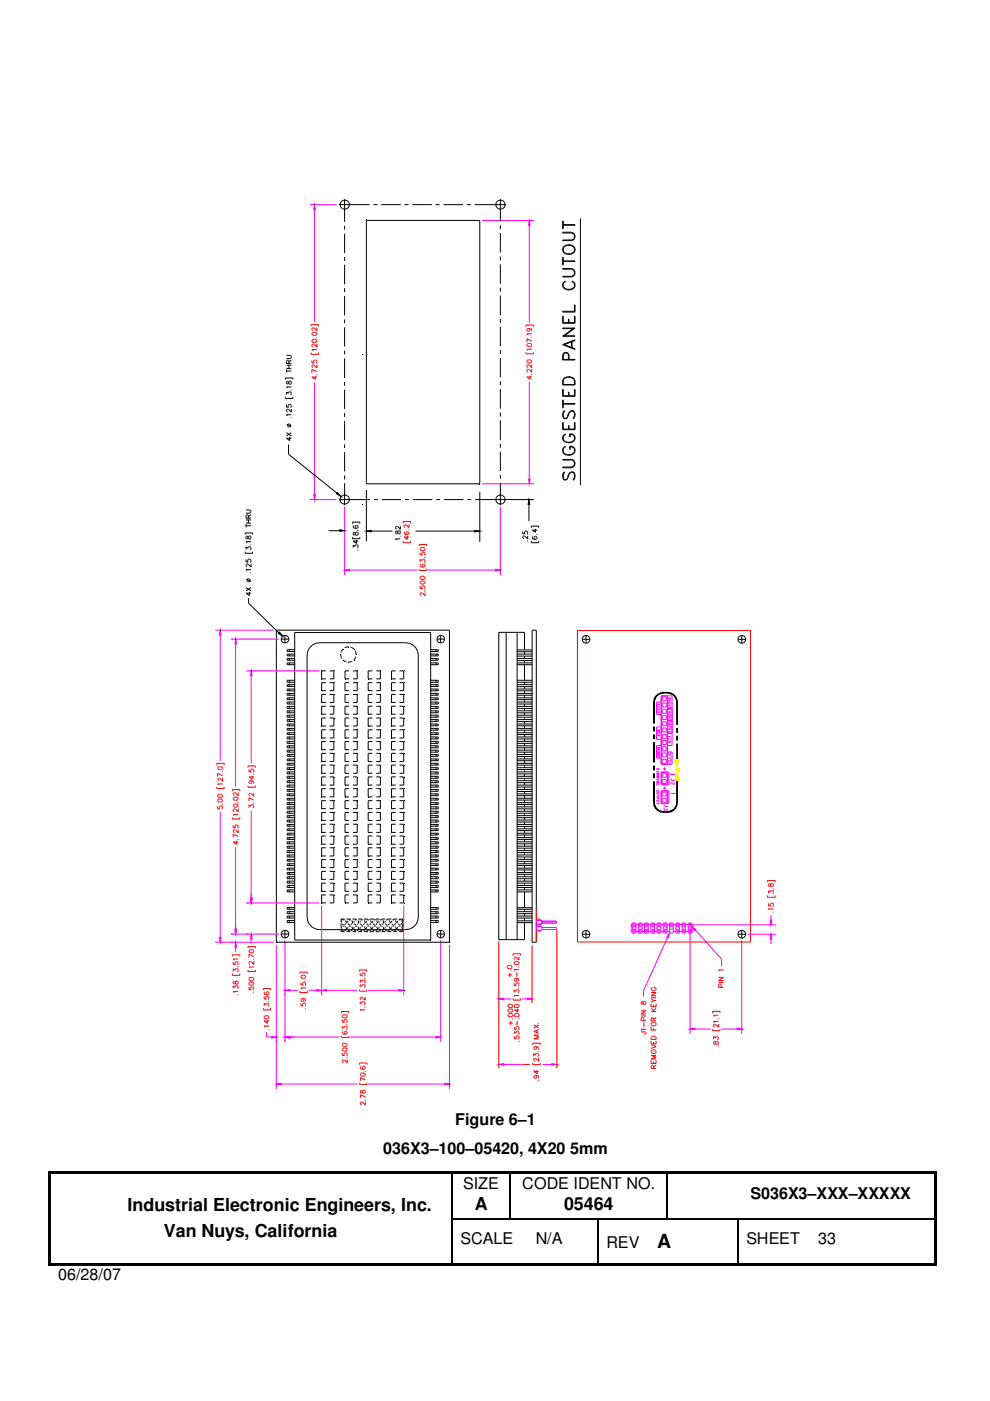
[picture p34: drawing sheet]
<svg xmlns="http://www.w3.org/2000/svg" width="210mm" height="297mm" viewBox="0 0 210 297" stroke-linecap="round" stroke-linejoin="round" font-family="sans-serif">
<defs><g id="words">
<text font-size="4.1" x="139.4" y="264.5">A</text>
<g font-size="3.8">
<text x="27.1" y="256.7">Industrial Electronic Engineers, Inc.</text>
<text x="100.7" y="256.5">A</text>
<text x="119.6" y="256.5">05464</text>
<text x="34.8" y="262.2">Van Nuys, California</text>
</g>
<g font-size="3.4">
<text x="96.5" y="238.5">Figure 6–1</text>
<text x="81.2" y="244.6">036X3–100–05420, 4X20 5mm</text>
<text x="98.2" y="252.1">SIZE</text>
<text x="110.7" y="252.1">CODE IDENT NO.</text>
<text x="159.1" y="254.3">S036X3–XXX–XXXXX</text>
<text x="97.7" y="263.7">SCALE</text>
<text x="113.6" y="263.7">N/A</text>
<text x="158.2" y="263.7">SHEET</text>
<text x="173.4" y="263.7">33</text>
<text x="128.6" y="264.5">REV</text>
<text x="12.4" y="271.5">06/28/07</text>
</g>
</g></defs>
<g fill="#000">
<path d="M10.2 248.4h.6v.5h-.6zM10.2 248.9h.6v9.4h-.6zM10.2 258.3h.6v.2h-.6zM10.8 248.4h84.9v.5h-84.9zM95.7 248.9h.2zM95.7 248.4h.5v.5h-.5zM95.7 258.3h.2v.2h-.2zM96.2 248.4h11.8v.5h-11.8zM108 248.9h.3zM108 248.4h.5v.5h-.5zM108 258.3h.3v.2h-.3zM108.5 248.4h32.9v.5h-32.9z"/>
<path d="M126.6 258.3h.2v.2h-.2zM141.4 248.9h.2zM141.4 248.4h.5v.5h-.5zM141.4 258.3h.2v.2h-.2zM141.9 248.4h56.3v.5h-56.3zM156.3 258.3h.2v.2h-.2zM198.2 248.4h.4v.5h-.4zM198.2 248.9h.4v9.4h-.4zM198.2 258.3h.4v.2h-.4zM10.2 258.5h.6v9.3h-.6zM10.2 267.8h.6v.5h-.6zM10.8 267.8h84.9v.5h-84.9z"/>
<path d="M95.7 267.8h.5v.5h-.5zM96.2 267.8h30.4v.5h-30.4zM126.6 267.8h.5v.5h-.5zM127.1 267.8h29.2v.5h-29.2zM156.3 267.8h.5v.5h-.5zM156.8 267.8h41.4v.5h-41.4zM198.2 258.5h.4v9.3h-.4zM198.2 267.8h.4v.5h-.4z"/>
</g>
<path d="M95.8 248.9v9.4M95.8 258.5v9.3M95.9 258.4h12.1M108.2 248.9v9.4M108.3 258.4h18.3M126.7 258.5v9.3M126.8 258.4h14.6M141.5 248.9v9.4M141.6 258.4h14.7M156.4 258.5v9.3M156.5 258.4h41.7" fill="none" stroke="#000" stroke-width=".25"/>
<g fill="none" stroke="#f00" stroke-width=".21">
<path d="M111.5 69.3v-.4h1.6v.4M111.5 74.7v.3h1.6v-.3M111.8 73a.51 .51 0 0 1 .6-.2 .51 .51 0 0 1 .3 .6h-.8zM111.8 76.4a.52 .52 0 0 1 .6-.2 .52 .52 0 0 1 .3 .6 .51 .51 0 0 1-.6 .2 .51 .51 0 0 1-.3-.6zM112.1 69.6l.6 .2-.1 .4M112.4 79.6v.8l-.7-.5h1M112.7 79.3h-.1M112.7 71.5h-.1M112.7 78.2v.7l-.7-.6a.3 .3 0 0 0-.3 .3 .3 .3 0 0 0 .3 .3M112.7 72.3l-1-.5v.7M112.7 77.3v.6l-.4-.5-.5-.1-.1 .4 .3 .2M112.7 74h-1l.2 .3"/>
<path d="M112.7 70.8h-1l.2 .2"/>
<circle cx="112" cy="70" r=".31"/>
</g>
<path d="M111.8 211.6l1 .2-1 .2z" fill="#f0f"/>
<path d="M102.2 46.7h11M102.2 102.6h11M46.7 134.7v26.6M50 136.5v30.3M111.8 211.6l1 .2-1 .2z" fill="none" stroke="#f0f" stroke-width=".21"/>
<g fill="none" stroke="#000" stroke-width=".21">
<path d="M107.3 105.9h5.8M58.6 133.6v66.2M60.9 139.6v.4h1.6M61.3 139.6v.4M62.5 134.1v65.2M65.1 138.9v55.5a2.67 2.67 0 0 0 2.7 2.7h18.2a2.67 2.67 0 0 0 2.7-2.7v-55.5M72.2 138.8l.3 .8M72.7 137.6l-.4 .7M72.7 140l.7 .3M73.9 137.1l-.8 .3M74.3 137.2l.8 .4M75.3 138l.2 .8"/>
<path d="M75.4 139.2l-.3 .8M91.3 134.1v65.2M92.5 139.6v.4M92.9 139.6v.4h-1.6M95.3 133.6v66.2M105.7 134.1v65.1M107.3 134.1v65.1M109.6 138.2h3.2M109.6 137.8h3.2M109.6 138.7h3.2M109.6 139.6h3.2M109.6 139.1h3.2"/>
<path d="M109.6 134.1v65.1M60.9 144.7h1.6M60.9 144.2h1.6M60.9 145.2h1.6M60.9 146.5h1.6M60.9 146.1h1.6M60.9 147.4h1.6M60.9 147h1.6M60.9 148.3h1.6M60.9 148h1.6M60.9 148.8h1.6M60.9 140.9h1.6"/>
<path d="M60.9 140.5h1.6M60.9 149.3h1.6M60.9 150.2h1.6M60.9 149.8h1.6M60.9 151.1h1.6M60.9 150.7h1.6M60.9 152.1h1.6M60.9 151.6h1.6M60.9 153h1.6M60.9 152.6h1.6M60.9 153.9h1.6M60.9 153.5h1.6"/>
<path d="M60.9 154.8h1.6M60.9 154.4h1.6M60.9 155.7h1.6M60.9 155.4h1.6M60.9 156.7h1.6M60.9 156.3h1.6M60.9 157.6h1.6M60.9 157.2h1.6M60.9 158.1h1.6M60.9 158.5h1.6M60.9 159.5h1.6M60.9 159h1.6"/>
<path d="M60.9 160h1.6M60.9 145.5h1.6M69.1 144.7h-.9v1.7h.9M69.1 142.2h-.9v1.7h.9M69.1 147.2h-.9v1.7h.9M69.1 149.7h-.9v1.7h.9M69.1 152.2h-.9v1.7h.9M69.1 154.7h-.9v1.8h.9M69.1 157.2h-.9v1.8h.9M69.1 159.7h-.9v1.8h.9M69.9 144.7h.9v1.7h-.9M69.9 142.2h.9v1.7h-.9"/>
<path d="M69.9 147.2h.9v1.7h-.9M69.9 149.7h.9v1.7h-.9M69.9 152.2h.9v1.7h-.9M69.9 154.7h.9v1.8h-.9M69.9 157.2h.9v1.8h-.9M69.9 159.7h.9v1.8h-.9M74 144.7h-.8v1.7h.8M74 142.2h-.8v1.7h.8M74 147.2h-.8v1.7h.8M74 149.7h-.8v1.7h.8M74 152.2h-.8v1.7h.8M74 154.7h-.8v1.8h.8"/>
<path d="M74 157.2h-.8v1.8h.8M74 159.7h-.8v1.8h.8M74.7 140.2l-.8 .2M74.8 144.7h.9v1.7h-.9M74.8 142.2h.9v1.7h-.9M74.8 147.2h.9v1.7h-.9M74.8 149.7h.9v1.7h-.9M74.8 152.2h.9v1.7h-.9M74.8 154.7h.9v1.8h-.9M74.8 157.2h.9v1.8h-.9M74.8 159.7h.9v1.8h-.9M79 144.7h-.9v1.7h.9"/>
<path d="M79 142.2h-.9v1.7h.9M79 147.2h-.9v1.7h.9M79 149.7h-.9v1.7h.9M79 152.2h-.9v1.7h.9M79 154.7h-.9v1.8h.9M79 157.2h-.9v1.8h.9M79 159.7h-.9v1.8h.9M79.8 144.7h.8v1.7h-.8M79.8 142.2h.8v1.7h-.8M79.8 147.2h.8v1.7h-.8M79.8 149.7h.8v1.7h-.8M79.8 152.2h.8v1.7h-.8"/>
<path d="M79.8 154.7h.8v1.8h-.8M79.8 157.2h.8v1.8h-.8M79.8 159.7h.8v1.8h-.8M83.9 144.7h-.9v1.7h.9M83.9 142.2h-.9v1.7h.9M83.9 147.2h-.9v1.7h.9M83.9 149.7h-.9v1.7h.9M83.9 152.2h-.9v1.7h.9M83.9 154.7h-.9v1.8h.9M83.9 157.2h-.9v1.8h.9M83.9 159.7h-.9v1.8h.9M84.7 144.7h.9v1.7h-.9"/>
<path d="M84.7 142.2h.9v1.7h-.9M84.7 147.2h.9v1.7h-.9M84.7 149.7h.9v1.7h-.9M84.7 152.2h.9v1.7h-.9M84.7 154.7h.9v1.8h-.9M84.7 157.2h.9v1.8h-.9M84.7 159.7h.9v1.8h-.9M91.3 144.7h1.6M91.3 144.2h1.6M91.3 145.2h1.6M91.3 146.5h1.6M91.3 146.1h1.6"/>
<path d="M91.3 147.4h1.6M91.3 147h1.6M91.3 148.3h1.6M91.3 148h1.6M91.3 148.8h1.6M91.3 140.9h1.6M91.3 140.5h1.6M91.3 149.3h1.6M91.3 150.2h1.6M91.3 149.8h1.6M91.3 151.1h1.6M91.3 150.7h1.6"/>
<path d="M91.3 152.1h1.6M91.3 151.6h1.6M91.3 153h1.6M91.3 152.6h1.6M91.3 153.9h1.6M91.3 153.5h1.6M91.3 154.8h1.6M91.3 154.4h1.6M91.3 155.7h1.6M91.3 155.4h1.6M91.3 156.7h1.6M91.3 156.3h1.6"/>
<path d="M91.3 157.6h1.6M91.3 157.2h1.6M91.3 158.1h1.6M91.3 158.5h1.6M91.3 159.5h1.6M91.3 159h1.6M91.3 160h1.6M91.3 145.5h1.6M109.6 144.7h3.2M109.6 144.2h3.2M109.6 145.6h3.2M109.6 145.2h3.2"/>
<path d="M109.6 146.5h3.2M109.6 146.1h3.2M109.6 147.4h3.2M109.6 147h3.2M109.6 148.3h3.2M109.6 148h3.2M109.6 148.8h3.2M109.6 140.9h3.2M109.6 140.5h3.2M109.6 140h3.2M109.6 149.3h3.2M109.6 150.2h3.2"/>
<path d="M109.6 149.8h3.2M109.6 151.1h3.2M109.6 150.7h3.2M109.6 152.1h3.2M109.6 151.6h3.2M109.6 153h3.2M109.6 152.6h3.2M109.6 153.9h3.2M109.6 153.5h3.2M109.6 154.8h3.2M109.6 154.4h3.2M109.6 155.7h3.2"/>
<path d="M109.6 155.4h3.2M109.6 156.7h3.2M109.6 156.3h3.2M109.6 157.6h3.2M109.6 157.2h3.2M109.6 158.1h3.2M109.6 158.5h3.2M109.6 159.5h3.2M109.6 159h3.2M109.6 160h3.2M60.9 161.3h1.6M60.9 160.9h1.6"/>
<path d="M60.9 162.2h1.6M60.9 161.8h1.6M60.9 163.2h1.6M60.9 162.8h1.6M60.9 164.1h1.6M60.9 163.7h1.6M60.9 165h1.6M60.9 164.6h1.6M60.9 165.9h1.6M60.9 165.5h1.6M60.9 166.9h1.6M60.9 166.5h1.6"/>
<path d="M60.9 167.4h1.6M60.9 168.7h1.6M60.9 168.3h1.6M60.9 169.6h1.6M60.9 169.2h1.6M60.9 170.6h1.6M60.9 170.2h1.6M60.9 171.1h1.6M60.9 171.5h1.6M60.9 172h1.6M60.9 172.4h1.6M60.9 172.9h1.6"/>
<path d="M60.9 173.4h1.6M60.9 173.9h1.6M60.9 174.3h1.6M60.9 174.8h1.6M60.9 175.7h1.6M60.9 176.1h1.6M60.9 176.7h1.6M60.9 177h1.6M60.9 177.6h1.6M60.9 178h1.6M60.9 178.5h1.6M60.9 178.9h1.6"/>
<path d="M60.9 179.4h1.6M60.9 179.8h1.6M60.9 175.2h1.6M60.9 167.8h1.6M60.9 160.4h1.6M69.1 162.2h-.9v1.8h.9M69.1 164.7h-.9v1.8h.9M69.1 169.8h-.9v1.6h.9M69.1 167.2h-.9v1.8h.9M69.1 172.3h-.9v1.6h.9M69.1 174.8h-.9v1.7h.9M69.1 177.2h-.9v1.8h.9"/>
<path d="M69.1 179.7h-.9v1.8h.9M69.9 162.2h.9v1.8h-.9M69.9 164.7h.9v1.8h-.9M69.9 169.8h.9v1.6h-.9M69.9 167.2h.9v1.8h-.9M69.9 172.3h.9v1.6h-.9M69.9 174.8h.9v1.7h-.9M69.9 177.2h.9v1.8h-.9M69.9 179.7h.9v1.8h-.9M74 162.2h-.8v1.8h.8M74 164.7h-.8v1.8h.8M74 169.8h-.8v1.6h.8"/>
<path d="M74 167.2h-.8v1.8h.8M74 172.3h-.8v1.6h.8M74 174.8h-.8v1.7h.8M74 177.2h-.8v1.8h.8M74 179.7h-.8v1.8h.8M74.8 162.2h.9v1.8h-.9M74.8 164.7h.9v1.8h-.9M74.8 169.8h.9v1.6h-.9M74.8 167.2h.9v1.8h-.9M74.8 172.3h.9v1.6h-.9M74.8 174.8h.9v1.7h-.9M74.8 177.2h.9v1.8h-.9"/>
<path d="M74.8 179.7h.9v1.8h-.9M79 162.2h-.9v1.8h.9M79 164.7h-.9v1.8h.9M79 169.8h-.9v1.6h.9M79 167.2h-.9v1.8h.9M79 172.3h-.9v1.6h.9M79 174.8h-.9v1.7h.9M79 177.2h-.9v1.8h.9M79 179.7h-.9v1.8h.9M79.8 162.2h.8v1.8h-.8M79.8 164.7h.8v1.8h-.8M79.8 169.8h.8v1.6h-.8"/>
<path d="M79.8 167.2h.8v1.8h-.8M79.8 172.3h.8v1.6h-.8M79.8 174.8h.8v1.7h-.8M79.8 177.2h.8v1.8h-.8M79.8 179.7h.8v1.8h-.8M83.9 162.2h-.9v1.8h.9M83.9 164.7h-.9v1.8h.9M83.9 169.8h-.9v1.6h.9M83.9 167.2h-.9v1.8h.9M83.9 172.3h-.9v1.6h.9M83.9 174.8h-.9v1.7h.9M83.9 177.2h-.9v1.8h.9"/>
<path d="M83.9 179.7h-.9v1.8h.9M84.7 162.2h.9v1.8h-.9M84.7 164.7h.9v1.8h-.9M84.7 169.8h.9v1.6h-.9M84.7 167.2h.9v1.8h-.9M84.7 172.3h.9v1.6h-.9M84.7 174.8h.9v1.7h-.9M84.7 177.2h.9v1.8h-.9M84.7 179.7h.9v1.8h-.9M91.3 161.3h1.6M91.3 160.9h1.6M91.3 162.2h1.6"/>
<path d="M91.3 161.8h1.6M91.3 163.2h1.6M91.3 162.8h1.6M91.3 164.1h1.6M91.3 163.7h1.6M91.3 165h1.6M91.3 164.6h1.6M91.3 165.9h1.6M91.3 165.5h1.6M91.3 166.9h1.6M91.3 166.5h1.6M91.3 167.4h1.6"/>
<path d="M91.3 168.7h1.6M91.3 168.3h1.6M91.3 169.6h1.6M91.3 169.2h1.6M91.3 170.6h1.6M91.3 170.2h1.6M91.3 171.1h1.6M91.3 171.5h1.6M91.3 172h1.6M91.3 172.4h1.6M91.3 172.9h1.6M91.3 173.4h1.6"/>
<path d="M91.3 173.9h1.6M91.3 174.3h1.6M91.3 174.8h1.6M91.3 175.7h1.6M91.3 176.1h1.6M91.3 176.7h1.6M91.3 177h1.6M91.3 177.6h1.6M91.3 178h1.6M91.3 178.5h1.6M91.3 178.9h1.6M91.3 179.4h1.6"/>
<path d="M91.3 179.8h1.6M91.3 175.2h1.6M91.3 167.8h1.6M91.3 160.4h1.6M109.6 160.4h3.2M109.6 161.3h3.2M109.6 160.9h3.2M109.6 162.2h3.2M109.6 161.8h3.2M109.6 163.2h3.2M109.6 162.8h3.2M109.6 164.1h3.2"/>
<path d="M109.6 163.7h3.2M109.6 165h3.2M109.6 164.6h3.2M109.6 165.9h3.2M109.6 165.5h3.2M109.6 166.9h3.2M109.6 166.5h3.2M109.6 167.8h3.2M109.6 167.4h3.2M109.6 168.7h3.2M109.6 168.3h3.2M109.6 169.6h3.2"/>
<path d="M109.6 169.2h3.2M109.6 170.6h3.2M109.6 170.2h3.2M109.6 171.1h3.2M109.6 171.5h3.2M109.6 172h3.2M109.6 172.4h3.2M109.6 172.9h3.2M109.6 173.4h3.2M109.6 173.9h3.2M109.6 174.3h3.2M109.6 174.8h3.2"/>
<path d="M109.6 175.2h3.2M109.6 175.7h3.2M109.6 176.1h3.2M109.6 176.7h3.2M109.6 177h3.2M109.6 177.6h3.2M109.6 178h3.2M109.6 178.5h3.2M109.6 178.9h3.2M109.6 179.4h3.2M109.6 179.8h3.2M60.9 180.3h1.6"/>
<path d="M60.9 180.8h1.6M60.9 181.3h1.6M60.9 181.7h1.6M60.9 182.2h1.6M60.9 182.6h1.6M60.9 183.1h1.6M60.9 183.5h1.6M60.9 184.1h1.6M60.9 184.4h1.6M60.9 185h1.6M60.9 185.4h1.6M60.9 188.7h1.6"/>
<path d="M60.9 185.9h1.6M60.9 186.3h1.6M60.9 186.8h1.6M60.9 187.2h1.6M60.9 187.7h1.6M60.9 188.2h1.6M60.9 189.1h1.6M60.9 193.3h1.6M60.9 193.7h1.6M60.9 194.2h1.6M60.9 194.6h1.6M60.9 192.8h1.6"/>
<path d="M60.9 195.6h1.6M60.9 195.2h1.6M60.9 192.4h1.6M69.1 187.2h-.9v1.8h.9M69.1 182.2h-.9v1.7h.9M69.1 184.7h-.9v1.7h.9M69.1 189.7h-.9v1.7h.9M69.9 187.2h.9v1.8h-.9M69.9 182.2h.9v1.7h-.9M69.9 184.7h.9v1.7h-.9M69.9 189.7h.9v1.7h-.9M74 187.2h-.8v1.8h.8"/>
<path d="M74 182.2h-.8v1.7h.8M74 184.7h-.8v1.7h.8M74 189.7h-.8v1.7h.8M74.8 187.2h.9v1.8h-.9M74.8 182.2h.9v1.7h-.9M74.8 184.7h.9v1.7h-.9M74.8 189.7h.9v1.7h-.9M79 187.2h-.9v1.8h.9M79 182.2h-.9v1.7h.9M79 184.7h-.9v1.7h.9M79 189.7h-.9v1.7h.9M79.8 187.2h.8v1.8h-.8"/>
<path d="M79.8 182.2h.8v1.7h-.8M79.8 184.7h.8v1.7h-.8M79.8 189.7h.8v1.7h-.8M83.9 187.2h-.9v1.8h.9M83.9 182.2h-.9v1.7h.9M83.9 184.7h-.9v1.7h.9M83.9 189.7h-.9v1.7h.9M84.7 187.2h.9v1.8h-.9M84.7 182.2h.9v1.7h-.9M84.7 184.7h.9v1.7h-.9M84.7 189.7h.9v1.7h-.9M91.3 180.3h1.6"/>
<path d="M91.3 180.8h1.6M91.3 181.3h1.6M91.3 181.7h1.6M91.3 182.2h1.6M91.3 182.6h1.6M91.3 183.1h1.6M91.3 183.5h1.6M91.3 184.1h1.6M91.3 184.4h1.6M91.3 185h1.6M91.3 185.4h1.6M91.3 188.7h1.6"/>
<path d="M91.3 185.9h1.6M91.3 186.3h1.6M91.3 186.8h1.6M91.3 187.2h1.6M91.3 187.7h1.6M91.3 188.2h1.6M91.3 189.1h1.6M91.3 193.3h1.6M91.3 193.7h1.6M91.3 194.2h1.6M91.3 194.6h1.6M91.3 192.8h1.6"/>
<path d="M91.3 195.6h1.6M91.3 195.2h1.6M91.3 192.4h1.6M109.6 180.3h3.2M109.6 180.8h3.2M109.6 181.3h3.2M109.6 181.7h3.2M109.6 182.2h3.2M109.6 182.6h3.2M109.6 183.1h3.2M109.6 183.5h3.2M109.6 184.1h3.2"/>
<path d="M109.6 184.4h3.2M109.6 185h3.2M109.6 185.4h3.2M109.6 195.2h3.2M109.6 195.6h3.2M109.6 188.7h3.2M109.6 185.9h3.2M109.6 186.3h3.2M109.6 186.8h3.2M109.6 187.2h3.2M109.6 187.7h3.2M109.6 188.2h3.2"/>
<path d="M109.6 189.1h3.2M109.6 193.3h3.2M109.6 193.7h3.2M109.6 192.4h3.2M109.6 194.2h3.2M109.6 194.6h3.2M109.6 192.8h3.2"/>
</g>
<path d="M110.7 225.7h1.6" fill="none" stroke="#f00" stroke-width=".21"/>
<path d="M50 199.8l.2 1h-.4z" fill="#f0f"/>
<path d="M50 199.8l.2 1h-.4zM60.4 199.3v11.7M68.2 192v19M85.6 192v19M93.4 199.3v21.6M58.6 200.3v20.6M69.2 210h6.6M74.2 219.9h18.2M95.3 200.3v30.6M59.6 229.8h16.2" fill="none" stroke="#f0f" stroke-width=".21"/>
<path d="M105.7 199.6v18" fill="none" stroke="#f00" stroke-width=".21"/>
<path d="M57.6 219.8l1 .1-1 .2z" fill="#f0f"/>
<path d="M50 200.8v1M56.5 218.9v1h1.1M57.6 219.8l1 .1-1 .2zM60.4 210.5v10.4M61.5 219.9h10.5M58.6 220.4v10.5" fill="none" stroke="#f0f" stroke-width=".21"/>
<g fill="none" stroke="#f00" stroke-width=".21">
<path d="M49.3 202.8v-.4h1.5v.4M49.3 206.4v.4h1.5v-.4M49.4 204v.5h.5a.36 .36 0 0 1 0-.5 .36 .36 0 0 1 .5 0 .36 .36 0 0 1-.1 .6M49.4 206v-.6l.5 .3a.34 .34 0 0 1 .3-.3 .34 .34 0 0 1 .4 .3 .34 .34 0 0 1-.3 .3M49.4 209.5v-.5l.5 .3a.34 .34 0 0 1 .3-.3 .34 .34 0 0 1 .3 .3 .34 .34 0 0 1-.2 .4M49.5 208.1l-.1 .3 .3 .2 .5-.6a.36 .36 0 0 1 .3 .3 .36 .36 0 0 1-.3 .4l-.4-.6zM50.5 210.9h-.1M50.5 204.9v.2l-.1-.1M50.5 210.2h-1.1l.3 .3M50.5 203.3h-1.1l.3 .3M52.6 201v-.3h1.5v.3M52.6 205.7v.3h1.5v-.3"/>
<path d="M52.8 209.3v.5h.4a.36 .36 0 0 1 0-.5 .36 .36 0 0 1 .5 .1 .36 .36 0 0 1-.1 .5M52.8 207.4a.51 .51 0 0 1 .7-.2 .51 .51 0 0 1 .3 .6l-.8 .1-.2-.3zM52.8 208.4a.52 .52 0 0 1 .6-.2 .52 .52 0 0 1 .4 .5l-.5 .2-.3-.1-.2-.2zM53 201.4l.8 .1a.5 .5 0 0 1-.4 .6 .5 .5 0 0 1-.6-.4zM53.8 210.3l-.1 .1M53.8 203.4l-.1 .1M53.8 203.8v.7l-.8-.7a.3 .3 0 0 0-.2 .3 .3 .3 0 0 0 .2 .3M53.8 202.8l-1-.5v.7M53.8 205h-1l.2 .3M55.8 209.9v-.3h1.6v.3M55.8 213.7v.4h1.6v-.4M56 211.3v.5h.5a.36 .36 0 0 1 0-.5 .36 .36 0 0 1 .5 .1 .36 .36 0 0 1-.1 .5"/>
<path d="M56 213.3v-.6l.4 .3a.35 .35 0 0 1 .5-.2 .35 .35 0 0 1 0 .6M56 215.5l.5-.2 .5 .2a.47 .47 0 0 1-.5 .5 .47 .47 0 0 1-.5-.5zM56.2 210.3l-.2 .1v.4l.7 .1M56.4 210.6h.1M56.4 210.6l.3-.3h.2l.1 .3M56.4 210.6l.3 .3M56.7 216.3v.7l-.7-.5h1M57 218.2h-.1M57 212.3h-.1M57 217.6h-1l.2 .2M57 210.6h.1M57 210.6l-.1 .3h-.2"/>
<path d="M72.4 214.8v-.3h1.6v.3M72.4 219.6v.4h1.6v-.4M72.6 218.1v-.5l.4 .3 .1-.3h.2l.3 .2-.2 .5M72.6 216.2v.5h.4a.36 .36 0 0 1 0-.5 .36 .36 0 0 1 .5 .1 .36 .36 0 0 1-.1 .5M72.6 215.3a.52 .52 0 0 1 .7-.2 .52 .52 0 0 1 .3 .5 .51 .51 0 0 1-.7 .3 .51 .51 0 0 1-.3-.6zM72.7 218.7l-.1 .2a.55 .55 0 0 0 .7 .3M73.6 217.2h-.1M72.6 223.3v.5h.4a.36 .36 0 0 1 0-.5 .36 .36 0 0 1 .5 0 .36 .36 0 0 1-.1 .6M72.6 221.4a.51 .51 0 0 1 .7-.2 .51 .51 0 0 1 .3 .5l-.4 .2-.4-.1-.2-.2zM72.6 222.3a.52 .52 0 0 1 .7-.1 .52 .52 0 0 1 .3 .5 .51 .51 0 0 1-.7 .3 .51 .51 0 0 1-.3-.7zM73.6 224.2l-.1 .1M73.6 224.7v.6l-.8-.6-.2 .4 .2 .2"/>
<circle cx="73.3" cy="218.9" r=".33"/>
</g>
<path d="M58.6 229.8l1-.1v.3z" fill="#f0f"/>
<path d="M61.5 219.9h1M58.6 229.8l1-.1v.3z" fill="none" stroke="#f0f" stroke-width=".21"/>
<path d="M60.4 219.9l1.1-.1v.3z" fill="#f0f"/>
<path d="M60.4 219.9l1.1-.1v.3z" fill="none" stroke="#f0f" stroke-width=".21"/>
<path d="M60.4 219.9l1.1-.1v.3z" fill="#f0f"/>
<path d="M60.4 219.9l1.1-.1v.3zM61.5 210h1.7M65.4 210h1.7M60.4 220.4v.5" fill="none" stroke="#f0f" stroke-width=".21"/>
<g fill="none" stroke="#f00" stroke-width=".21">
<path d="M63.6 206.5v-.4h1.6v.4M63.6 210.1v.3h1.6v-.3M63.8 212.8v.4l.4 .1a.38 .38 0 0 1 .1-.6 .38 .38 0 0 1 .5 .1 .38 .38 0 0 1-.2 .6M63.8 208.3v.5l.4 .1a.37 .37 0 0 1 0-.6 .37 .37 0 0 1 .6 .1 .37 .37 0 0 1-.2 .5M63.8 212h.1M63.8 212l.3 .3h.2l.1-.3M63.8 206.9a.51 .51 0 0 1 .7-.2 .51 .51 0 0 1 .3 .6 .52 .52 0 0 1-.6 .2 .52 .52 0 0 1-.4-.6zM64.1 211.7a.46 .46 0 0 1 .7 .4l-.1 .2M64.1 211.7l.3 .3M64.1 211.7l-.3 .3M64.4 212h.1M64.8 213.7l-.1 .1"/>
<path d="M64.8 207.9h-.1M64.8 209.5h-1l.2 .2"/>
</g>
<path d="M60.4 210l1.1-.2v.3z" fill="#f0f"/>
<path d="M60.4 210l1.1-.2v.3z" fill="none" stroke="#f0f" stroke-width=".21"/>
<path d="M68.2 210l1-.2v.3z" fill="#f0f"/>
<path d="M68.2 210l1-.2v.3zM68.2 210.5v.5" fill="none" stroke="#f0f" stroke-width=".21"/>
<path d="M67.1 209.8l1.1 .2-1.1 .1z" fill="#f0f"/>
<path d="M67.1 209.8l1.1 .2-1.1 .1zM78.1 229.8h16.2" fill="none" stroke="#f0f" stroke-width=".21"/>
<path d="M76.2 225.7v-.3h1.6v.3M76.2 229.6v.3h1.6v-.3M76.5 227.6l.8-.1 .2 .3a.56 .56 0 0 1-.6 .4 .56 .56 0 0 1-.5-.4zM76.5 231.2v.5l.2 .1 .3-.6a.33 .33 0 0 1 .5 .3 .33 .33 0 0 1-.5 .3l-.2-.5zM76.6 226.1l-.2 .2 .1 .3 .6 .1M76.6 234.2h.1M77 226.1h.3l.2 .3-.2 .3-.4-.1zM77.4 233.2l-.1 .1M77.4 227.1l-.1 .1M77.5 233.6v.7l-.8-.7-.3 .2 .1 .3 .1 .1M77.5 229l-1.1-.5v.7M77.5 232.6l-1.1-.5v.7" fill="none" stroke="#f00" stroke-width=".21"/>
<path d="M92.4 219.8l1 .1-1 .2z" fill="#f0f"/>
<path d="M92.4 219.8l1 .1-1 .2z" fill="none" stroke="#f0f" stroke-width=".21"/>
<path d="M84.6 209.8l1 .2-1 .1z" fill="#f0f"/>
<path d="M78 210h6.6M84.6 209.8l1 .2-1 .1z" fill="none" stroke="#f0f" stroke-width=".21"/>
<g fill="none" stroke="#f00" stroke-width=".21">
<path d="M76.2 206v-.3h1.6v.3M76.2 209.8v.3h1.6v-.3M76.4 206.4v.4l.4 .1a.36 .36 0 0 1 0-.5 .36 .36 0 0 1 .6 0 .36 .36 0 0 1-.2 .6M76.4 208.3v-.5l.4 .3a.35 .35 0 0 1 .5-.3 .35 .35 0 0 1-.1 .6M76.4 209.3v-.5l.4 .2 .3-.3 .3 .3v.3l-.2 .1M76.4 212.9v-.5l.4 .3 .3-.4 .3 .3-.2 .5M77.4 213.4l-.1 .1M77.4 207.3l-.1 .1M77.4 214.1h-1l.2 .2M77.4 211.4v.6l-.8-.6-.2 .4 .2 .2M107.7 215.1a.51 .51 0 0 1 .7-.3 .51 .51 0 0 1 .3 .6 .52 .52 0 0 1-.6 .2 .52 .52 0 0 1-.4-.5zM107.7 213.1l.6-.2 .4 .3a.52 .52 0 0 1-.5 .4 .52 .52 0 0 1-.5-.4z"/>
<path d="M107.7 214h.8l.2 .2a.53 .53 0 0 1-.5 .4 .53 .53 0 0 1-.5-.4zM107.9 216.9h.8M108.3 216.5v.8M108.7 216h-.1M109.1 217.8v.4l.4 .1a.36 .36 0 0 1 0-.6 .36 .36 0 0 1 .5 .1 .36 .36 0 0 1-.1 .5M109.1 219.2v-.5l.3 .3v-.2a.36 .36 0 0 1 .6 0 .36 .36 0 0 1-.1 .5M109.1 219.7v.5l.4 .1M109.1 215.1a.51 .51 0 0 1 .6-.3 .51 .51 0 0 1 .3 .6 .51 .51 0 0 1-.6 .3 .51 .51 0 0 1-.3-.6zM109.1 213.1a.52 .52 0 0 1 .6-.2 .52 .52 0 0 1 .3 .6l-.8 .1zM109.6 216.5v.8M109.7 213.9v.7l-.6-.5h1M110 216h.1"/>
<path d="M109.4 220.2a.36 .36 0 0 1 .1-.5 .36 .36 0 0 1 .5 .1 .36 .36 0 0 1-.1 .5M109.4 220.2l.1 .1M110 220.7v.1"/>
</g>
<path d="M94.3 229.7l1 .1-1 .2z" fill="#f0f"/>
<path d="M94.3 229.7l1 .1-1 .2zM106.8 225.7h3.9" fill="none" stroke="#f0f" stroke-width=".21"/>
<path d="M105.7 217.6v7.7" fill="none" stroke="#f00" stroke-width=".21"/>
<path d="M105.7 225.7l1.1-.2v.3z" fill="#f0f"/>
<path d="M106.8 211.8h1.6M105.7 225.7l1.1-.2v.3z" fill="none" stroke="#f0f" stroke-width=".21"/>
<g fill="none" stroke="#f00" stroke-width=".21">
<path d="M108.8 202.6v-.4h1.6v.4M108.8 211.7v.3h1.6v-.3M109 208.4v.6h.4a.36 .36 0 0 1 0-.5 .36 .36 0 0 1 .6 0 .36 .36 0 0 1-.2 .5M109 210.4v-.5l.4 .3a.34 .34 0 0 1 .3-.3 .34 .34 0 0 1 .4 .2 .34 .34 0 0 1-.3 .4M109.1 204a.51 .51 0 0 1 .6-.2 .51 .51 0 0 1 .3 .6l-.8 .1zM109.1 207.6l.2-.2 .3 .2v.2l-.1 .2h-.4zM109.3 207.4l.7 .2v.4h-.1M109.6 206.2v.9M110 209.4l-.1 .1M110 204.9l-.1 .1M110 211.1h-1l.2 .2M110 202.9v.6l-.7-.6a.3 .3 0 0 0-.3 .3 .3 .3 0 0 0 .2 .3"/>
<path d="M110 205.6h-1l.2 .2M105.7 225.3v1.1"/>
</g>
<path d="M105.7 211.8l1.1-.2v.4z" fill="#f0f"/>
<path d="M46.7 172.1v26.7M50 179.6v17.4M53.3 171.9v18.5M45.6 199.8h12.4M52.2 198h6.9M52.2 191.4h15.4M105.7 211.8l1.1-.2v.4zM110.7 211.8h1.1" fill="none" stroke="#f0f" stroke-width=".21"/>
<g fill="none" stroke="#f00" stroke-width=".21">
<path d="M46 162.2v-.4h1.5v.4M46 166.8v.4h1.5v-.4M46.1 170.9v.5l.5 .1M46.2 162.6l.5-.1 .5 .3a.56 .56 0 0 1-.5 .4 .56 .56 0 0 1-.6-.4zM46.2 168.6a.51 .51 0 0 1 .6-.3 .51 .51 0 0 1 .3 .7 .52 .52 0 0 1-.6 .1 .52 .52 0 0 1-.3-.5zM46.2 169.5a.51 .51 0 0 1 .6-.2 .51 .51 0 0 1 .3 .6 .52 .52 0 0 1-.6 .2 .52 .52 0 0 1-.3-.6zM46.4 165.6h.1M46.6 171.4v.1M46.6 171.4a.36 .36 0 0 1 0-.5 .36 .36 0 0 1 .5 .1 .36 .36 0 0 1-.1 .5M47.1 170.5h.1M47.1 163.6h.1M47.2 164.5l-1.1-.5v.7"/>
<path d="M47.2 165v.7l-.8-.7-.3 .2 .3 .4M47.2 166.2h-1.1l.3 .2M49.3 167.7v-.3h1.5v.3M49.3 173.3v.4h1.5v-.4M49.4 175v.5h.5a.36 .36 0 0 1 0-.5 .36 .36 0 0 1 .5 0 .36 .36 0 0 1-.1 .6M49.5 170.6a.52 .52 0 0 1 .6-.2 .52 .52 0 0 1 .4 .6 .51 .51 0 0 1-.7 .2 .51 .51 0 0 1-.3-.6zM49.5 169.1a.52 .52 0 0 1 .7-.1 .52 .52 0 0 1 .3 .5l-.8 .1-.3-.2zM50.2 178.3v.7l-.8-.5h1.1M50.5 177.9v.2l-.1-.1M50.5 170.1h-.1M50.5 168v.7l-.5-.5a.3 .3 0 0 0-.5 0 .3 .3 0 0 0 .2 .5M50.5 171.4v.7l-.8-.6-.3 .4 .3 .2"/>
<path d="M50.5 175.9v.7l-.8-.7-.3 .4 .3 .2M50.5 177.3l-1.1-.4v.6M50.5 172.7h-1.1l.3 .2M52.6 162.7v-.3h1.5v.3M52.6 166.6v.3h1.5v-.3M52.8 163.2v.4l.4 .1a.36 .36 0 0 1 0-.6 .36 .36 0 0 1 .5 .1 .36 .36 0 0 1-.1 .5M52.8 171.2v-.6l.4 .3a.34 .34 0 0 1 .3-.3 .34 .34 0 0 1 .4 .3 .34 .34 0 0 1-.3 .4M52.9 165.6h.4l.1 .2-.1 .2a.32 .32 0 0 1-.5 .1 .32 .32 0 0 1 .1-.5zM53.1 165.5l.7 .2v.4h-.2M53.5 164.5v.7l-.7-.5h1M53.8 170.2l-.1 .1M53.8 164.1l-.1 .1"/>
<path d="M53.8 168.1v.7l-.8-.6a.3 .3 0 0 0-.2 .3 .3 .3 0 0 0 .2 .3M53.8 169.6l-1-.5v.7M107.7 206.7h.8M108.1 206.3v.8M108.5 205.8h-.1"/>
<circle cx="108" cy="205" r=".47"/>
</g>
<g fill="none" stroke="#000" stroke-width=".21">
<path d="M60.9 170.2v.4M58.6 199.8h36.7M72.3 194.9h.8M72.3 197.5h.8M73.4 194.9h.9M73.4 197.5h.9M74.7 194.9h.8M74.7 197.5h.8M75.1 195.2l-.1 .4M75.1 196.6l-.1 .3M75.1 195.8l.4 .2M75.1 197.1l.4 .3"/>
<path d="M75.3 196.4h.4M75.7 195l-.4 .1M75.9 195.2l.2 .3M75.9 196.5l.2 .3M75.9 194.9h.9M75.9 197.5h.9M76 195.7l-.3 .3M76 197.1l-.3 .3M77.2 194.9h.8M77.2 197.5h.8M78.4 194.9h.8M78.4 197.5h.8"/>
<path d="M79.7 194.9h.8M79.7 197.5h.8M80.9 194.9h.8M80.9 197.5h.8M82.1 194.9h.9M82.1 197.5h.9M83.4 194.9h.8M83.4 197.5h.8M84.6 194.9h.8M84.6 197.5h.8"/>
</g>
<path d="M46.5 198.8h.3l-.1 1z" fill="#f0f"/>
<path d="M46.5 198.8h.3l-.1 1z" fill="none" stroke="#f0f" stroke-width=".21"/>
<path d="M53.3 198l.2 1.1h-.4z" fill="#f0f"/>
<path d="M48.9 198h3.8M50 196v1M53.3 198l.2 1.1h-.4z" fill="none" stroke="#f0f" stroke-width=".21"/>
<path d="M49.8 197h.4l-.2 1z" fill="#f0f"/>
<path d="M49.8 197h.4l-.2 1z" fill="none" stroke="#f0f" stroke-width=".21"/>
<path d="M49.8 197h.4l-.2 1z" fill="#f0f"/>
<path d="M49.8 197h.4l-.2 1zM53.3 199.1v1" fill="none" stroke="#f0f" stroke-width=".21"/>
<path d="M53.1 190.4h.4l-.2 1z" fill="#f0f"/>
<path d="M53.1 190.4h.4l-.2 1z" fill="none" stroke="#f0f" stroke-width=".21"/>
<path d="M53.1 190.4h.4l-.2 1z" fill="#f0f"/>
<path d="M52.2 142.2h15.4M53.3 143.3v18.5M52.2 191.4h.5M53.1 190.4h.4l-.2 1zM53.3 189.4v1" fill="none" stroke="#f0f" stroke-width=".21"/>
<g fill="none" stroke="#000" stroke-width=".21">
<path d="M60.9 171.1v.4M60.9 172v.4M60.9 172.9v.5M60.9 173.9v.4M60.9 174.8v.4M60.9 175.7v.4M60.9 176.7v.3M60.9 177.6v.4M60.9 178.5v.4M60.9 179.4v.4M59.6 198h1.6M60.4 197.3v1.5"/>
<path d="M60.9 180.3v.5M60.9 181.3v.4M60.9 182.2v.4M60.9 183.1v.4M60.9 184.1v.3M60.9 185v.4M60.9 185.9v.4M60.9 186.8v.4M60.9 187.7v.5M60.9 188.7v.4M60.9 192.4v.4M60.9 193.3v.4"/>
<path d="M60.9 194.2v.4M60.9 195.2v.4M72.3 194.9v.5M72.3 195.8v.8M72.3 197v.5M72.5 195.8l.4 .2M72.5 196.6l-.1 .3M72.5 197.1l.4 .3M72.5 195.2l-.1 .4M72.6 196.4h.5M73.1 195l-.5 .1M73.2 195.2l.2 .3"/>
<path d="M73.2 196.5l.2 .3M73.4 197.1l-.3 .3M73.4 195.7l-.3 .3M73.8 196.6l-.1 .3M73.8 195.2l-.1 .4M73.8 197.1l.4 .3M73.8 195.8l.4 .2M74 196.4h.4M74.4 195l-.4 .1M74.5 196.5l.2 .3M74.5 195.2l.2 .3M74.7 197.1l-.3 .3"/>
<path d="M74.7 195.7l-.3 .3"/>
<circle cx="60.4" cy="198" r=".82"/>
</g>
<path d="M53.3 142.2l.2 1.1h-.4z" fill="#f0f"/>
<path d="M73.1 107.4v14.5M45.6 133.6h12.4M48.9 135.5h10.2M74.1 120.9h14.4M53.3 142.2l.2 1.1h-.4z" fill="none" stroke="#f0f" stroke-width=".21"/>
<g fill="none" stroke="#000" stroke-width=".21">
<path d="M73.1 44.6v2.4M73.1 47.9v.8M73.1 49.5v4.2M73.1 54.5v.8M73.1 56.1v4.2M77.7 46.7v55.9M101.7 46.7v55.9M106.1 44.4v2.5M106.1 47.8v.8M106.1 49.4v4.2M106.1 54.4v.8M106.1 56v4.2"/>
<path d="M60.7 78.7h1.1M60.7 78.3v.7M60.7 78.1h1.1M60.7 77.4h1.1M60.7 75.4h.9l.2 .2-.2 .4h-.9M61.3 77l-.1-.5-.4-.1-.1 .6h1.1M61.3 77.4v.7M61.8 76.4l-.5 .3M73.1 61.1v.8M73.1 62.7v4.2M73.1 67.7v.8M73.1 69.4v4.1"/>
<path d="M73.1 74.3v.8M73.1 76v4.1M106.1 61v.8M106.1 62.7v4.1M106.1 67.6v.9M106.1 69.3v4.1M106.1 74.3v.8M106.1 75.9v4.1M73.1 80.9v.9M73.1 82.6v4.1M73.1 87.5v.9M73.1 89.2v4.1"/>
<path d="M73.1 94.2v.8M73.1 95.8v4.1M106.1 80.9v.8M106.1 82.5v4.2M106.1 87.5v.8M106.1 89.1v4.2M106.1 94.1v.8M106.1 95.8v4.1M52 113.3v-.3h1.6v.3M52 117v.3h1.6v-.3M52.2 111.1v.7M52.2 116.5v-.5l.4 .2a.34 .34 0 0 1 .3-.3 .34 .34 0 0 1 .3 .3 .34 .34 0 0 1-.2 .4"/>
<path d="M52.2 118.6v.5l.4 .1-.1-.4 .2-.2a.36 .36 0 0 1 .5 .1 .36 .36 0 0 1-.2 .5M52.2 108.1h.7l.3 .3-.2 .4h-.8M52.2 111.5h1M52.2 110.9h1M52.2 110.2h1M52.2 113.7v.5l.2 .1 .4-.6h.3l.1 .5-.4 .1-.3-.6zM52.7 109.9l-.1-.6-.2-.2-.2 .3v.5h1M52.7 110.2v.7M53.2 115.5h-.1M53.2 119.5v.7l-.8-.7-.2 .5 .2 .2M53.2 114.9h-1l.2 .2M53.2 109.1l-.5 .4"/>
<path d="M73.1 100.8v.8M73.1 102.4v2.5M74.1 105.9h4.3M74.7 111v-.3h1.6v.3M74.7 113.9v.3h1.6v-.3M74.9 116.1v-.5l.4 .3 .1-.3 .2-.1 .3 .3-.2 .4M74.9 112.9v.3l.2 .3 .2-.1 .1-.5a.31 .31 0 0 1 .5 0 .31 .31 0 0 1-.1 .5 .31 .31 0 0 1-.4-.2l-.1-.3zM75.1 111.4l-.2 .3a.55 .55 0 0 0 .7 .3M75.6 114.5v.7l-.7-.5h1M75.9 116.6h-.1M75.9 112.4v.1l-.1-.1M79.3 105.9h.8"/>
<path d="M80.9 105.9h4.1M85.9 105.9h.8M87.5 105.9h4.2M92.5 105.9h.8M94.1 105.9h4.2M99.1 105.9h.8M100.8 105.9h4.3M106.1 100.7v.8M106.1 102.4v2.5M52.2 124.6l1 .7M52.2 122.8l1 .5M52.7 127.9l6.4 6.3"/>
<path d="M52.9 125.5v.8l-.7-.5h1M53.2 121.4l-.1 .1M53.2 124.6l-1 .7M53.2 120.8h-1l.2 .2M58.6 133.6h36.7M60.9 139.6h1.6M60.9 138.7h1.6M60.9 139.1h1.6M60.9 137.8h1.6M60.9 138.1h1.6M65.1 138.9a2.67 2.67 0 0 1 2.7-2.6h18.2a2.67 2.67 0 0 1 2.7 2.6M91.3 139.6h1.6"/>
<path d="M91.3 138.7h1.6M91.3 139.1h1.6M91.3 137.8h1.6M91.3 138.1h1.6M60.9 140.5v.4M60.9 144.2v.5M60.9 145.2v.3M60.9 146.1v.4M60.9 147v.4M60.9 148v.3M60.9 148.8v.5M60.9 149.8v.4"/>
<path d="M60.9 150.7v.4M60.9 151.6v.5M60.9 152.6v.4M60.9 153.5v.4M60.9 154.4v.4M60.9 155.4v.3M60.9 156.3v.4M60.9 157.2v.4M60.9 158.1v.4M60.9 159v.5M60.9 160v.4M61.3 140.5v.4"/>
<path d="M61.3 144.2v.5M61.3 145.2v.3M61.3 146.1v.4M61.3 147v.4M61.3 148v.3M61.3 148.8v.5M61.3 149.8v.4M61.3 150.7v.4M61.3 151.6v.5M61.3 152.6v.4M61.3 153.5v.4M61.3 154.4v.4"/>
<path d="M61.3 155.4v.3M61.3 156.3v.4M61.3 157.2v.4M61.3 158.1v.4M61.3 159v.5M61.3 160v.4M92.5 140.5v.4M92.5 144.2v.5M92.5 145.2v.3M92.5 146.1v.4M92.5 147v.4M92.5 148v.3"/>
<path d="M92.5 148.8v.5M92.5 149.8v.4M92.5 150.7v.4M92.5 151.6v.5M92.5 152.6v.4M92.5 153.5v.4M92.5 154.4v.4M92.5 155.4v.3M92.5 156.3v.4M92.5 157.2v.4M92.5 158.1v.4M92.5 159v.5"/>
<path d="M92.5 160v.4M92.9 140.5v.4M92.9 144.2v.5M92.9 145.2v.3M92.9 146.1v.4M92.9 147v.4M92.9 148v.3M92.9 148.8v.5M92.9 149.8v.4M92.9 150.7v.4M92.9 151.6v.5M92.9 152.6v.4"/>
<path d="M92.9 153.5v.4M92.9 154.4v.4M92.9 155.4v.3M92.9 156.3v.4M92.9 157.2v.4M92.9 158.1v.4M92.9 159v.5M92.9 160v.4M111.2 140v.5M111.2 140.9v3.3M111.2 144.7v.5M111.2 145.6v.5"/>
<path d="M111.2 146.5v.5M111.2 147.4v.6M111.2 148.3v.5M111.2 149.3v.5M111.2 150.2v.5M111.2 151.1v.5M111.2 152.1v.5M111.2 153v.5M111.2 153.9v.5M111.2 154.8v.6M111.2 155.7v.6M111.2 156.7v.5"/>
<path d="M111.2 157.6v.5M111.2 158.5v.5M111.2 159.5v.5M60.9 160.9v.4M60.9 161.8v.4M60.9 162.8v.4M60.9 163.7v.4M60.9 164.6v.4M60.9 165.5v.4M60.9 166.5v.4M60.9 167.4v.4M60.9 168.3v.4"/>
<path d="M60.9 169.2v.4M61.3 160.9v.4M61.3 161.8v.4M61.3 162.8v.4M61.3 163.7v.4M61.3 164.6v.4M61.3 165.5v.4M61.3 166.5v.4M61.3 167.4v.4M61.3 168.3v.4M61.3 169.2v.4M61.3 170.2v.4"/>
<path d="M61.3 171.1v.4M61.3 172v.4M61.3 172.9v.5M61.3 173.9v.4M61.3 174.8v.4M61.3 175.7v.4M61.3 176.7v.3M61.3 177.6v.4M61.3 178.5v.4M61.3 179.4v.4M92.5 160.9v.4M92.5 161.8v.4"/>
<path d="M92.5 162.8v.4M92.5 163.7v.4M92.5 164.6v.4M92.5 165.5v.4M92.5 166.5v.4M92.5 167.4v.4M92.5 168.3v.4M92.5 169.2v.4M92.5 170.2v.4M92.5 171.1v.4M92.5 172v.4M92.5 172.9v.5"/>
<path d="M92.5 173.9v.4M92.5 174.8v.4M92.5 175.7v.4M92.5 176.7v.3M92.5 177.6v.4M92.5 178.5v.4M92.5 179.4v.4M92.9 160.9v.4M92.9 161.8v.4M92.9 162.8v.4M92.9 163.7v.4M92.9 164.6v.4"/>
<path d="M92.9 165.5v.4M92.9 166.5v.4M92.9 167.4v.4M92.9 168.3v.4M92.9 169.2v.4M92.9 170.2v.4M92.9 171.1v.4M92.9 172v.4M92.9 172.9v.5M92.9 173.9v.4M92.9 174.8v.4M92.9 175.7v.4"/>
<path d="M92.9 176.7v.3M92.9 177.6v.4M92.9 178.5v.4M92.9 179.4v.4M111.2 160.4v.5M111.2 161.3v.5M111.2 162.2v.6M111.2 163.2v.5M111.2 164.1v.5M111.2 165v.5M111.2 165.9v.6M111.2 166.9v.5"/>
<path d="M111.2 167.8v.5M111.2 168.7v.5M111.2 169.6v.6M111.2 170.6v.5M111.2 171.5v.5M111.2 172.4v.5M111.2 173.4v.5M111.2 174.3v.5M111.2 175.2v.5M111.2 176.1v.6M111.2 177v.6M111.2 178v.5"/>
<path d="M111.2 178.9v.5M111.2 179.8v.5M61.3 180.3v.5M61.3 181.3v.4M61.3 182.2v.4M61.3 183.1v.4M61.3 184.1v.3M61.3 185v.4M61.3 185.9v.4M61.3 186.8v.4M61.3 187.7v.5M61.3 188.7v.4"/>
<path d="M61.3 192.4v.4M61.3 193.3v.4M61.3 194.2v.4M61.3 195.2v.4M62.5 199.3h28.8M76.4 195.2l-.1 .4M76.4 196.6l-.1 .3M76.4 197.1l.4 .3M76.4 195.8l.4 .2M76.6 196.4h.4M77 195l-.4 .1M77.2 196.5l.2 .3"/>
<path d="M77.2 195.2l.2 .3M77.3 195.7l-.3 .3M77.3 197.1l-.3 .3M77.8 195.8l.3 .2M77.8 196.6l-.1 .3M77.8 197.1l.3 .3M77.8 195.2l-.1 .4M77.9 196.4h.4M78.3 195l-.4 .1M78.5 196.5l.2 .3M78.5 195.2l.2 .3M78.7 195.7l-.4 .3"/>
<path d="M78.7 197.1l-.4 .3M79.1 196.6l-.1 .3M79.1 195.2l-.1 .4M79.1 197.1l.4 .3M79.1 195.8l.4 .2M79.2 196.4h.5M79.7 195l-.5 .1M79.8 196.5l.2 .3M79.8 195.2l.2 .3M80 195.7l-.3 .3M80 197.1l-.3 .3M80.4 195.2l-.1 .4"/>
<path d="M80.4 196.6l-.1 .3M80.4 195.8l.4 .2M80.4 197.1l.4 .3M80.6 196.4h.4M81 195l-.4 .1M81.2 195.2l.2 .3M81.2 196.5l.2 .3M81.3 195.7l-.3 .3M81.3 197.1l-.3 .3M81.7 197.1l.4 .3M81.7 195.2l-.1 .4M81.7 196.6l-.1 .3"/>
<path d="M81.7 195.8l.4 .2M81.9 196.4h.4M82.3 195l-.4 .1M82.5 196.5l.2 .3M82.5 195.2l.2 .3M82.6 195.7l-.3 .3M82.6 197.1l-.3 .3M83.1 197.1l.3 .3M83.1 196.6l-.1 .3M83.1 195.2l-.1 .4M83.1 195.8l.3 .2M83.2 196.4h.4"/>
<path d="M83.6 195l-.4 .1M83.8 196.5l.2 .3M83.8 195.2l.2 .3M83.9 195.7l-.3 .3M83.9 197.1l-.3 .3M84.4 195.2l-.1 .4M84.4 195.8l.3 .2M84.4 196.6l-.1 .3M84.4 197.1l.3 .3M84.5 196.4h.4M84.9 195l-.4 .1M85.1 195.2l.2 .3"/>
<path d="M85.1 196.5l.2 .3M85.3 195.7l-.4 .3M85.3 197.1l-.4 .3M85.4 194.9v.5M85.4 195.8v.8M85.4 197v.5M92.5 180.3v.5M92.5 181.3v.4M92.5 182.2v.4M92.5 183.1v.4M92.5 184.1v.3M92.5 185v.4"/>
<path d="M92.5 185.9v.4M92.5 186.8v.4M92.5 187.7v.5M92.5 188.7v.4M92.5 192.4v.4M92.5 193.3v.4M92.5 194.2v.4M92.5 195.2v.4M92.7 198h1.5M92.9 180.3v.5M92.9 181.3v.4M92.9 182.2v.4"/>
<path d="M92.9 183.1v.4M92.9 184.1v.3M92.9 185v.4M92.9 185.9v.4M92.9 186.8v.4M92.9 187.7v.5M92.9 188.7v.4M92.9 192.4v.4M92.9 193.3v.4M92.9 194.2v.4M92.9 195.2v.4M93.4 197.3v1.5"/>
<path d="M111.2 180.8v.5M111.2 181.7v.5M111.2 182.6v.5M111.2 183.5v.6M111.2 184.4v.6M111.2 185.4v.5M111.2 186.3v.5M111.2 187.2v.5M111.2 188.2v.5M111.2 189.1v3.3M111.2 192.8v.5M111.2 193.7v.5"/>
<path d="M111.2 194.6v.6M111.2 195.6v3.6h-5.5"/>
<circle cx="75.6" cy="111.7" r=".33"/>
<circle cx="52.7" cy="123" r=".35"/>
<circle cx="93.5" cy="198.1" r=".83"/>
</g>
<g fill="none" stroke="#f00" stroke-width=".21">
<path d="M66 69.2v-.4h1.5v.4M66 74.8v.3h1.5v-.3M66.1 76.5v.4l.5 .1a.38 .38 0 0 1 0-.6 .38 .38 0 0 1 .5 .1 .38 .38 0 0 1-.1 .5M66.2 70.6a.51 .51 0 0 1 .6-.2 .51 .51 0 0 1 .3 .6l-.8 .1-.2-.2zM66.2 72.1a.52 .52 0 0 1 .6-.2 .52 .52 0 0 1 .3 .6l-.8 .1-.2-.3zM66.8 79.8v.7l-.7-.5h1.1M67.1 71.6h.1M67.1 79.4v.1M67.1 71.5l.1 .1M67.2 69.5v.6l-.7-.5a.29 .29 0 0 0-.4 .1 .29 .29 0 0 0 .3 .4M67.2 72.9v.7l-.9-.7-.2 .5 .3 .1M67.2 77.3v.7l-.5-.5-.4-.1-.2 .4 .3 .2"/>
<path d="M67.2 78.8l-1.1-.5v.7M67.2 74.1h-1.1l.2 .3M67.2 71.6h-.1"/>
</g>
<path d="M46.7 133.6l.1 1.1h-.3z" fill="#f0f"/>
<path d="M46.7 133.6l.1 1.1h-.3z" fill="none" stroke="#f0f" stroke-width=".21"/>
<path d="M50 135.5l.2 1h-.4z" fill="#f0f"/>
<path d="M50 135.5l.2 1h-.4z" fill="none" stroke="#f0f" stroke-width=".21"/>
<g fill="none" stroke="#000" stroke-width=".21">
<path d="M52.7 126.8v1.1M59 134.3l.3-.3 .6 .9zM59.6 135.5h1.6M60.4 134.7v1.6M60.9 137.8v.3M60.9 138.7v.4"/>
<circle cx="60.4" cy="135.5" r=".82"/>
</g>
<path d="M59 134.3l.3-.3 .6 .9z" fill="#000"/>
<path d="M73.1 120.9l1-.2v.4z" fill="#f0f"/>
<path d="M66.7 81.1v23.8M73.1 120.9l1-.2v.4z" fill="none" stroke="#f0f" stroke-width=".21"/>
<path d="M69.7 112.5h2.4M72.1 112.3l1 .2-1 .1z" fill="none" stroke="#000" stroke-width=".21"/>
<path d="M72.1 112.3l1 .2-1 .1z" fill="#000"/>
<path d="M66.5 104.9h.3l-.1 1z" fill="#f0f"/>
<path d="M65.7 105.9h5.7M66.5 104.9h.3l-.1 1zM106.1 107.4v14.5M90.7 120.9h14.4" fill="none" stroke="#f0f" stroke-width=".21"/>
<g fill="none" stroke="#000" stroke-width=".21">
<path d="M60.5 80.5v-.4h1.6v.4M60.5 84.1v.4h1.6v-.4M60.7 91.7l1.1 .8M60.7 83.7v-.6l.4 .3a.35 .35 0 0 1 .6-.3 .35 .35 0 0 1-.1 .6M60.7 85.8v.5l.5 .1-.1-.5 .3-.2a.39 .39 0 0 1 .4 .3 .39 .39 0 0 1-.2 .4M60.8 90l1 .4M60.8 80.9v.5h.2l.3-.5 .3-.1 .2 .2-.1 .4-.3 .1-.3-.6zM61.1 89.9h.4l.1 .2v.3l-.3 .2-.2-.1-.1-.2zM61.2 94.2v2.1l10.3 8.3M61.4 92.7v.7l-.7-.5h1.1M61.7 88.6h.1M61.7 82.7v.1"/>
<path d="M61.8 91.7l-1.1 .8M61.8 87.9h-1.1l.3 .3M61.8 86.7v.7l-.8-.7a.3 .3 0 0 0-.3 .3 .3 .3 0 0 0 .3 .3M61.8 82h-1.1l.3 .3M71.5 104.4l.7 .8-.9-.5zM71.9 105.9h2.4M73.1 104.7v2.4M77.7 112.6l1-.2v.4zM77.7 103.9v10.9M78.7 112.6h4.5M83.9 112.6v.5l.2 .1 .4-.7a.32 .32 0 0 1 .4 .4 .32 .32 0 0 1-.5 .2l-.2-.5zM84.8 113.7h.1"/>
<path d="M84.8 113.6l.1 .1M84.9 114.3h-1l.2 .2M84.9 111.5v.7l-.5-.5-.5-.1v.4l.2 .2M88.1 112.6h12.6M100.7 112.4l1 .2-1 .2zM101.7 104.3v10.6M92.7 135.5h1.5M92.9 137.8v.3M92.9 138.7v.4M93.4 134.7v1.6M111.2 134.1v3.7M111.2 138.2v.5"/>
<path d="M111.2 139.1v.5"/>
<circle cx="73.1" cy="105.9" r="1"/>
<circle cx="93.5" cy="135.5" r=".81"/>
</g>
<path d="M71.5 104.4l.7 .8-.9-.5zM77.7 112.6l1-.2v.4zM100.7 112.4l1 .2-1 .2z" fill="#000"/>
<g fill="none" stroke="#f00" stroke-width=".21">
<path d="M85.5 110.9v-.3h1.5v.3M85.5 114.7v.4h1.5v-.4M85.8 112.8l-.1 .4 .7 .2M85.9 111.8h.1M86.4 113.6v.7l-.7-.4h1M86.7 112.3h-.1M86.7 111.2v.7l-.8-.6-.2 .1 .2 .4M88.9 115.8v-.4h1.6v.4M89.1 117.2v.4l.4 .1a.38 .38 0 0 1 0-.6 .38 .38 0 0 1 .6 .1 .38 .38 0 0 1-.2 .6M89.1 119.1v-.5l.4 .3v-.3l.3-.1 .3 .3-.2 .4M89.1 116.2a.51 .51 0 0 1 .7-.2 .51 .51 0 0 1 .2 .6 .52 .52 0 0 1-.6 .2 .52 .52 0 0 1-.3-.6zM89.2 119.6l-.1 .1v.4l.6 .1"/>
<path d="M89.5 119.7l.2-.1 .3 .1 .1 .2-.1 .3h-.4zM90 118.2h.1M88.9 120.6v.3h1.6v-.3M89.1 124.2v.6h.4a.36 .36 0 0 1 0-.5 .36 .36 0 0 1 .6 0 .36 .36 0 0 1-.2 .5M89.1 122.3a.51 .51 0 0 1 .7-.2 .51 .51 0 0 1 .2 .6 .52 .52 0 0 1-.6 .2 .52 .52 0 0 1-.3-.6zM89.1 123.3a.51 .51 0 0 1 .7-.2 .51 .51 0 0 1 .2 .6 .52 .52 0 0 1-.6 .2 .52 .52 0 0 1-.3-.6zM90 125.2v.1M90.1 125.6v.7l-.8-.6-.2 .1v.3l.2 .2"/>
<circle cx="86.4" cy="113" r=".33"/>
</g>
<path d="M105.1 120.7l1 .2-1 .2z" fill="#f0f"/>
<path d="M66.7 44.4v23.8M105.1 120.7l1 .2-1 .2z" fill="none" stroke="#f0f" stroke-width=".21"/>
<g fill="none" stroke="#000" stroke-width=".21">
<path d="M74.1 43.4h4.3M79.2 43.4h.8M80.8 43.4h4.2M85.8 43.4h.8M87.4 43.4h4.2M92.4 43.4h.8M94 43.4h4.2M99 43.4h.8M100.7 43.4h4.2M77.7 102.6h24M104.9 105.9h2.4M106.1 104.7v2.4"/>
<path d="M110.8 112.7v.5h.5l-.1-.3 .1-.3h.3l.2 .1 .1 .3-.2 .3M111.8 114.6v.1M111.9 113.6v.7l-.9-.7-.2 .4 .3 .2M62.5 134.1h28.8M105.7 134.1h5.5"/>
<circle cx="106.1" cy="105.9" r="1"/>
</g>
<path d="M66.7 43.4l.1 1h-.3z" fill="#f0f"/>
<path d="M65.7 43.4h5.7M66.7 43.4l.1 1h-.3zM141.5 198.8l-5.1 11.3M146.3 196.6v22.6M147.4 197.2l5.6 6.2M157.3 199.4v19.8M113.1 227h.1M115.1 225.7h1.9" fill="none" stroke="#f0f" stroke-width=".21"/>
<g fill="none" stroke="#000" stroke-width=".21">
<path d="M71.9 43.4h2.4M73.1 42.2v2.4M77.7 46.7h24M104.9 43.4h2.4M106.1 42.2v2.4M61.3 137.8v.3M61.3 138.7v.4M92.5 137.8v.3M92.5 138.7v.4M112.8 133.6v66.2M113.7 133.6v66.2"/>
<circle cx="73.1" cy="43.4" r="1"/>
<circle cx="106.1" cy="43.4" r="1"/>
</g>
<g fill="none" stroke="#f00" stroke-width=".21">
<path d="M122.4 133.7v66M159.1 133.7v66M118.1 197.1v28.2M112.8 200.4v12.2M112.9 221.5v-.3h1.7v.3M112.9 225.4v.3h1.7v-.3M113.2 223.9v-.5l.3 .3 .2-.3 .2-.1 .3 .3-.2 .4M113.2 224.5v.3M113.2 224.8v.1M113.2 224.9l.2 .1M113.2 224.4v.1M113.5 228a.51 .51 0 0 1 .7 .4l-.2 .2"/>
<path d="M113.5 221.9a.51 .51 0 0 1 .7 .4l-.2 .2M113.9 226.9v.8l-.7-.5h1M114.2 229l-.1 .1M114.2 222.9v.2l-.1-.1M114.2 224.3v.7l-.5-.5-.5-.1"/>
<circle cx="113.5" cy="222.2" r=".31"/>
<circle cx="113.5" cy="228.3" r=".31"/>
</g>
<path d="M117 225.5l1.1 .2-1.1 .1z" fill="#f0f"/>
<path d="M147.3 218.2h3.4M153 203.4v1.5M117 225.5l1.1 .2-1.1 .1z" fill="none" stroke="#f0f" stroke-width=".21"/>
<g fill="none" stroke="#f00" stroke-width=".21">
<path d="M113.2 217.3l1 .7M113.9 218.4v.5M114.2 216.9l-.1 .1M114.2 219.5h-1l1 .3-1 .5h1M114.2 218.3l-1 .4 1 .4M114.2 217.3l-1 .7M135.9 218.8h.8a.24 .24 0 0 1 .2 .3 .24 .24 0 0 1-.3 .1M135.9 215.4h1M135.9 214.3h1l-1 .7h1M136 212.4v.5h.3a.43 .43 0 0 1 .1-.5 .43 .43 0 0 1 .5 0v.3l-.1 .3-.4-.1-.1-.5zM136.5 216.4l-.1-.6h-.4l-.1 .6h1M136.5 216.8v.9"/>
<path d="M136.9 218.2h-1l.2 .3M138 212.8v.6h1.1v-.6M138 217.8v.6h1.1M138 214.5h1.1M138 213.8l.8 .7M138 211.7l.6 .4M138 211.5h1.1M138 210.4h1.1l-1.1 .7h1.1M138.1 219.9a.55 .55 0 0 1 1 .1v.4h-1.1zM138.2 216.8a.45 .45 0 0 1 .7 0 .45 .45 0 0 1 0 .7 .45 .45 0 0 1-.7-.1 .45 .45 0 0 1 0-.6zM138.3 209.3l-.3 .2a.51 .51 0 0 0 .6 .6 .51 .51 0 0 0 .5-.6l-.4-.2v.2M138.6 216.5l-.1-.6-.3-.1-.2 .7h1.1"/>
<path d="M138.6 213.1v.3M138.6 218v.4M138.6 212.1l-.6 .4M138.6 212.1h.5M139.1 215.8l-.5 .3M139.1 213.8l-.6 .4M152.4 208.3h1M152.4 207.2h1l-1 .7h1M152.9 209.3v-.6l-.3-.1-.2 .3v.4h1M153.4 205.7h-1l.2 .2M118.1 225.3v1.2M138 220.7v.6h1.1v-.6"/>
<path d="M138 224.8v.7h1.1v-.7M138 221.5l1.1 .4-1.1 .4M138.6 226.5l-.1-.6-.2-.1-.3 .3v.4h1.1M138.6 220.9v.4M138.6 225.1v.4M139.1 225.8l-.5 .4M139.1 223.8h-1.1l1.1 .4-1.1 .3h1.1"/>
<circle cx="138.5" cy="223" r=".49"/>
</g>
<path d="M146.3 218.2l1-.2v.3z" fill="#f0f"/>
<path d="M136.4 210.1v1.2M146.3 218.2l1-.2v.3z" fill="none" stroke="#f0f" stroke-width=".21"/>
<path d="M151.1 214.8v-.4h1.6v.4M151.1 218.2v.3h1.6v-.3M151.5 217.8h.1M152.3 215.9l-.1 .1M152.3 217.1v.7l-.7-.6-.3 .1 .2 .5M152.3 216.6h-1l.2 .2M152.3 215.3h-1l.2 .2M151.3 220.3v-.5l.4 .3a.35 .35 0 0 1 .6-.2 .35 .35 0 0 1-.2 .6M151.3 220.9v.3l.2 .2 .3-.6h.4v.6h-.4l-.2-.5zM152.3 221.8l-.1 .1" fill="none" stroke="#f00" stroke-width=".21"/>
<path d="M156.3 218l1 .2-1 .1z" fill="#f0f"/>
<g fill="none" stroke="#f0f" stroke-width=".21">
<path d="M140.2 167.7v2.6M141.5 167.7v2.6M141.8 167.7v2.6M113.7 195.1h1.2v.8h-1.2zM113.7 196.4h1.2v.8h-1.2zM114 197.2v.2h.5v-.2M114 194.9v.2M114 195.9v.5M114.5 194.9v.2M114.5 195.9v.5M114.9 195.3h3l.2 .2-.2 .2h-3M114.9 196.6h3l.2 .2-.2 .3h-3"/>
<path d="M134 195.7h.8v2.1h-.8zM134 196h-.2v.5h1M134.2 195.9h.4v.4h-.4zM134.6 197.2h-.4v.4M134.6 197.2v.4h-.4M134.6 197.2l-.4 .4M134.8 196h.5M134.8 197h-1v.5h.2M134.8 197.5h.5M135.3 195.7h.8v2.1h-.8zM135.3 196.5h.8M135.3 197h.8"/>
<path d="M135.6 197.2h.3v.4h-.3zM135.6 195.9h.3v.4h-.3zM136.1 196h.6M136.1 197.5h.6M136.7 195.7h.8v2.1h-.8zM136.7 196.5h.8M136.7 197h.8M136.9 197.2h.4v.4h-.4zM136.9 195.9h.4v.4h-.4zM137.5 196h.5M137.5 197.5h.5M138 195.7h.8v2.1h-.8z"/>
<path d="M138 196.5h.8M138 197h.8M138.2 197.2h.4v.4h-.4zM138.2 195.9h.4v.4h-.4zM138.8 196h.5M138.8 197.5h.5M139.3 195.7h.8v2.1h-.8zM139.3 196.5h.8M139.3 197h.8M139.5 197.2h.4v.4h-.4zM139.5 195.9h.4v.4h-.4zM140.1 196h.5"/>
<path d="M140.1 197.5h.5M140.6 195.7h.8v2.1h-.8zM140.6 196.5h.8M140.6 197h.8M140.8 197.2h.4v.4h-.4zM140.8 195.9h.4v.4h-.4zM141.4 196h.5M141.4 197.5h.5M141.9 195.7h.8v2.1h-.8zM141.9 196.5h.8M141.9 197h.8M142.2 195.9h.3v.4h-.3z"/>
<path d="M142.7 196h.6M142.7 197.5h.6M143.3 195.7h.8v2.1h-.8zM143.3 196.5h.8M143.3 197h.8M143.5 197.2h.3v.4h-.3zM143.5 195.9h.3v.4h-.3zM144.1 197.5h.5M144.6 197h.8M144.6 196.5v1.3h.8v-1.3M144.8 197.2h.4v.4h-.4zM145.4 197.5h.5"/>
<path d="M145.9 197h.8M145.9 196.5v1.3h.8v-1.3M146.1 197.2h.4v.4h-.4zM146.9 197v.5M152.9 218.2h3.4M156.3 218l1 .2-1 .1z"/>
</g>
<path d="M113.7 192.8v7M114 194.9h.5M122.4 199.7h36.7" fill="none" stroke="#f00" stroke-width=".21"/>
<g fill="none" stroke="#000" stroke-width=".21">
<path d="M138.6 148.9h.1v4.4h-.1zM138.6 154.1h.1v.9h-.1zM138.6 155.8h.1v.8h-.1zM138.6 157.4h.1v4.2h-.1zM138.7 148.9v4.4M138.7 157.4v4.2M138.7 148.3h.2l-.2 .6h-.1zM139 147.7l.4-.5 .1 .1-.4 .4zM139 147.7h.1l-.2 .6h-.2zM139.4 147.2l.6-.3-.5 .4zM140 146.9l.7-.1v.1l-.7 .2zM140.7 146.8h.9v.1h-.9z"/>
<path d="M141.6 146.8l.6 .1v.2l-.6-.2zM142.2 146.9l.6 .3-.6-.1zM142.8 147.2l.4 .5h-.1l-.4-.4zM143.1 147.7h.1l.3 .6h-.1zM143.4 148.3h.1l.1 .6h-.1zM143.5 157.7h.1v4.8h-.1zM143.5 156.1h.1v.8h-.1zM143.5 154.4h.1v.9h-.1zM143.5 148.9h.1v4.7h-.1zM143.5 148.9h.1zM143.6 148.9v4.7M143.6 157.7v4.8"/>
<path d="M138.6 162.4h.1v.8h-.1zM138.6 164h.1v.9h-.1zM138.6 165.7h.1v4.4h-.1zM138.6 170.1h.1zM138.6 170.1h.1l.2 .7h-.2zM138.7 165.7v4.4M138.7 170.8h.2l.2 .5-.1 .1zM139 171.4l.1-.1 .4 .4-.1 .1zM139.5 171.7l.5 .3v.1l-.6-.3zM140 172l.7 .1v.1l-.7-.1zM140.7 172.1h.9v.1h-.9zM141.6 172.1l.6-.1v.1l-.6 .1z"/>
<path d="M142.2 172l.5-.3 .1 .1-.6 .3zM142.7 171.7l.4-.4 .1 .1-.4 .4zM143.4 170.8h.1l-.3 .6zM143.5 170.1h.1l-.1 .7h-.1zM143.5 164.4h.1v5.7h-.1zM143.6 164.4v5.7M112.8 199.8h.9M123.5 198.1h1.6M124.2 197.3v1.5"/>
<circle cx="124.2" cy="198.1" r=".82"/>
</g>
<g fill="#000">
<path d="M138.7 148.3h.2l-.2 .6h-.1zM139 147.7h.1l-.2 .6h-.2zM139 147.7l.4-.5 .1 .1-.4 .4zM139.4 147.2l.6-.3-.5 .4zM140 146.9l.7-.1v.1l-.7 .2zM141.6 146.8l.6 .1v.2l-.6-.2zM142.2 146.9l.6 .3-.6-.1zM142.8 147.2l.4 .5h-.1l-.4-.4zM143.1 147.7h.1l.3 .6h-.1zM143.4 148.3h.1l.1 .6h-.1zM138.6 170.1h.1l.2 .7h-.2zM138.7 170.8h.2l.2 .5-.1 .1z"/>
<path d="M139 171.4l.1-.1 .4 .4-.1 .1zM139.5 171.7l.5 .3v.1l-.6-.3zM140 172l.7 .1v.1l-.7-.1zM141.6 172.1l.6-.1v.1l-.6 .1zM142.2 172l.5-.3 .1 .1-.6 .3zM142.7 171.7l.4-.4 .1 .1-.4 .4zM143.4 170.8h.1l-.3 .6zM143.5 170.1h.1l-.1 .7h-.1z"/>
<path d="M138.6 154.1h.1v.9h-.1z" fill-rule="evenodd"/>
<path d="M138.6 155.8h.1v.8h-.1z" fill-rule="evenodd"/>
<path d="M140.7 146.8h.9v.1h-.9z" fill-rule="evenodd"/>
<path d="M143.5 156.1h.1v.8h-.1z" fill-rule="evenodd"/>
<path d="M143.5 154.4h.1v.9h-.1z" fill-rule="evenodd"/>
<path d="M143.5 148.9h.1z" fill-rule="evenodd"/>
<path d="M138.6 162.4h.1v.8h-.1z" fill-rule="evenodd"/>
<path d="M138.6 164h.1v.9h-.1z" fill-rule="evenodd"/>
<path d="M138.6 170.1h.1z" fill-rule="evenodd"/>
<path d="M140.7 172.1h.9v.1h-.9z" fill-rule="evenodd"/>
</g>
<g fill="none" stroke="#f0f" stroke-width=".21">
<path d="M139.2 154.1v2.7M139.5 154.9l.4 .2M140.2 147.5v14.6M140.4 154.3v.9M141.3 154.3v.9M141.5 147.5v14.6M142.5 152.8v2.6M139.2 170.3h.5M139.7 170.2v.3M140.2 170.3h1.6M140.9 170.6h-.1v.3l.8 .1M140.9 171.4l-.1 .3 .3 .1 .1-.1"/>
<path d="M141.2 171.6v.1M141.5 171.4v.4l-.3-.1M144.1 196h.5M144.6 195.7h.8v.8h-.8zM144.8 195.9h.4v.4h-.4zM145.4 196h.5M146.1 195.9h.4v.4h-.4zM146.7 197.5h.2M146.7 197h.2M146.7 196h.2v.5h-1v-.8h.8v.8"/>
</g>
<path d="M146.1 196.1h.4" fill="none" stroke="#0f0" stroke-width=".21"/>
<path d="M143.1 161.1h.8l-.3 1.6z" fill="#ff0"/>
<path d="M143.1 161.1h.8l-.3 1.6zM143.1 163.2l1-.4-.9 .4 .9 .4zM143.8 162.9v.5M143.9 162.9v.6" fill="none" stroke="#ff0" stroke-width=".21"/>
<path d="M143.6 163.8l.3 1.7-.8-.1z" fill="#ff0"/>
<path d="M143.6 163.8l.3 1.7-.8-.1z" fill="none" stroke="#ff0" stroke-width=".21"/>
<g fill="none" stroke="#f0f" stroke-width=".21">
<path d="M139.2 156.8h1M139.2 154.1h1M139.4 158.5h.5l-.5 .3h.5M139.4 159.6h.5l-.1 .2-.2-.1M139.4 155.1h.5M139.4 156h.5M139.4 154.7h.5l-.4 .2M139.4 149.3v.1M139.4 150.4l.1-.1 .4 .1-.2 .2zM139.4 159v.1M139.4 159.1l.1 .2h.3l.1-.2M139.4 159h.5"/>
<path d="M139.4 150.9l.3-.1 .2 .2-.4 .1zM139.5 155.3h.3l.1 .2-.4 .1-.1-.2zM139.5 159h.1M139.6 159.6v.1M139.6 159.7l-.2 .1M139.7 150l-.3-.3v.3M139.7 150h.1M139.8 149.3l.1 .1h-.5M139.8 149.7l.1 .2-.2 .1M139.9 159v.1M139.9 155.8v.3M140.2 148.8h-1v2.7h1"/>
<path d="M140.2 158.1h-1v2.6h1M140.2 147.5h2.3v5.3h-1M140.4 147.7h.9v.9h-.9zM140.4 149.1h.9v.8h-.9zM140.4 150.4h.9v.8h-.9zM140.4 151.7h.9v.9h-.9zM140.4 153h.9v.9h-.9zM140.4 155.7h.9v.8h-.9zM140.4 157h.9v.9h-.9zM140.4 158.3h.9v.9h-.9zM140.4 159.6h.9v.9h-.9zM140.4 155.2h.9"/>
<path d="M140.4 154.3h.9M141.5 159.4h1v2.7h-2.3M141.5 155.4h1v2.7h-1M141.5 150.2h1M141.7 149.1l.3-.2 .2 .2-.4 .1zM141.7 149.6l.3-.1 .2 .2-.3 .1zM141.7 151.9l.3-.1 .2 .3h-.4zM141.7 152.5l.4-.1 .1 .2-.3 .1zM141.7 154.8v-.3h.5v.3M141.7 157.1h.5v.3h-.4zM141.7 148.5l.2-.1 .1 .2-.1 .1zM141.7 150.3v.2"/>
<path d="M141.7 153v.2M141.7 154.1h.5M141.7 153.5h.5l-.5 .2h.5M141.7 153.1h.5M141.7 147.9l.1 .3h.3v-.3l-.2 .1 .1 .2M141.7 150.8l.1 .3h.3l.1-.2h-.3l.1 .2M141.7 159.6v.2l.4-.2h.1v.2M141.8 156.6v.3M141.8 156.6h.1M141.8 156.6h.3l.1 .3M141.9 148.4l.3 .1v.2M141.9 154.5v.2"/>
<path d="M142 151.6l-.3-.3v.3M142 151.6h.1M142.1 151.3l.1 .3h-.2M142.1 150.3l.1 .1h-.5M142.2 153v.2M142.2 154v.3M142.2 155.1h-.5v.2M142.2 156.1h-.5v.3M139.2 163h.5v.1l-.3 .2zM139.2 163.6v.1M139.2 165.1v.2M139.2 167.6l.4-.1 .1 .3-.4 .1z"/>
<path d="M139.2 169.1h.5v.2l-.2 .1-.1-.3M139.2 168.7h.5M139.2 163.7h.5M139.2 164.5h.5l-.4 .2 .4 .2h-.5M139.2 164h.5l-.4 .2 .4 .1h-.5M139.2 165.2h.5M139.2 165.6h.5l-.5 .3h.5M139.3 166.4l-.1-.2 .4-.1 .1 .2v.2M139.3 166.4v.1M139.4 160h.5l-.4 .2 .4 .2h-.5M139.5 166.3l-.2 .2M139.7 167.6v.1"/>
<path d="M139.7 168.1h-.5l.1 .3h.4M139.7 169.7l-.5 .1 .2 .2h.3M139.7 163.6v.1M139.7 165.1v.2M139.7 168.6v.3M140.2 167.7h1.6M140.2 163.7h1.6v2.7h-1.6zM140.4 167.9h.9v.9h-.9zM140.4 169.2h.9v.9h-.9zM140.4 161h.9v.8h-.9zM140.4 164h.9v.8h-.9zM140.4 165.3h.9v.8h-.9z"/>
<path d="M140.6 167.1h.7M140.6 163h.6M140.9 162.7v.7M140.9 166.8v.6M141.5 163.7v2.7M141.7 160.1h.5v.3M141.7 160.7h.5M141.7 161.8h.5M141.7 161.1v.3h.2l.2-.3 .1 .3M141.9 160.1v.1M142.2 160.6v.3M142.2 161.6v.3"/>
<path d="M142.2 164v.3M142.3 168.1v.3M142.4 165.1l-.2 .2 .2 .2h.7M142.9 164l.2 .2h-.9M143 165.9l.1 .2-.1 .2-.8-.4v.4M143 168.1l.2 .1h-.9M146.9 196.1h17.6"/>
</g>
<g fill="none" stroke="#000" stroke-width=".21">
<path d="M156.5 198.1h1.6M157.3 197.3v1.5"/>
<circle cx="157.3" cy="198.1" r=".82"/>
</g>
<path d="M141.9 197.8l-.2 1-.3-.1z" fill="#f0f"/>
<path d="M141.9 197.8l-.2 1-.3-.1z" fill="none" stroke="#f0f" stroke-width=".21"/>
<path d="M146.7 196.5l.9 .6-.3 .2z" fill="#f0f"/>
<path d="M146.7 196.5l.9 .6-.3 .2zM158.6 198.1h5.9M163.4 199.1v1.1" fill="none" stroke="#f0f" stroke-width=".21"/>
<path d="M162.7 187v-.3h1.6v.3M162.7 189.9v.3h1.6v-.3M162.9 189.4v-.6l.5 .3a.34 .34 0 0 1 .3-.3 .34 .34 0 0 1 .3 .3 .34 .34 0 0 1-.2 .4M162.9 191.6v.5h.5a.36 .36 0 0 1 0-.5 .36 .36 0 0 1 .5 0 .36 .36 0 0 1-.1 .6M163 187.5v.4l.2 .1 .3-.6 .3-.1 .2 .3v.3l-.5 .1-.2-.5zM164 193.3l-.1 .1M164 188.4l-.1 .1M164 192.7h-1.1l.3 .3" fill="none" stroke="#f00" stroke-width=".21"/>
<path d="M163.4 198.1l.3 1h-.4z" fill="#f0f"/>
<path d="M163.4 198.1l.3 1h-.4z" fill="none" stroke="#f0f" stroke-width=".21"/>
<path d="M163.3 195.1h.4l-.3 1z" fill="#f0f"/>
<path d="M112.2 81v20.6M163.3 195.1h.4l-.3 1zM163.4 194v1.1" fill="none" stroke="#f0f" stroke-width=".21"/>
<g fill="none" stroke="#000" stroke-width=".21">
<path d="M119.3 46.9h.1v1.6h-.1zM119.3 49.2h1.9a.9 .9 0 0 1 .7 .9 .9 .9 0 0 1-.7 .9h-1.9v-.1h1.9a.75 .75 0 0 0 .6-.8 .75 .75 0 0 0-.6-.7h-1.9zM119.3 54.5h.1v1.7h-.1zM119.3 56.9h1.9a.9 .9 0 0 1 .7 .9 .9 .9 0 0 1-.7 .9h-1.9v-.1h1.9a.77 .77 0 0 0 .6-.8 .77 .77 0 0 0-.6-.7h-1.9zM119.4 52.4a1.52 1.52 0 0 1 2.5 .3 1.37 1.37 0 0 1-.9 1.3 1.37 1.37 0 0 1-1.6-.6l-.1-.2zM119.4 59.9l.5-.3-.5 .6a1.16 1.16 0 0 0 .6 1.1 1.16 1.16 0 0 0 1.3-.1l.5-.5-.1-.8-.4-.3a.96 .96 0 0 1 .6 1.1 .96 .96 0 0 1-1 .8 1.15 1.15 0 0 1-1.2-.3 1.15 1.15 0 0 1-.3-1.3zM119.4 47.6h2.5v.2h-2.5M119.4 55.3h2.5l-2.5 .1M119.5 52.4a1.37 1.37 0 0 1 2.3 .4 1.25 1.25 0 0 1-.9 1.1 1.25 1.25 0 0 1-1.4-.5l-.1-.4zM123.1 46.3v56.6M119.3 66h2.5v-1.4h.1v1.6h-2.6zM119.3 67h.1v1.4h2.4v-1.4h.1v1.5h-2.6z"/>
<path d="M119.3 69.6h2.6l-2.2 1.6 2.2 .1h-2.6l2.2-1.6h-2.2zM119.3 73.1l2.6-1v.1l-2.2 .9 2.2 .9v.1zM120.5 76.2l-.1-1.2-.2-.2-.7 .2-.1 1.2h2.5v.1h-2.6v-1.1a.7 .7 0 0 1 .7-.5 .7 .7 0 0 1 .6 .5v1M120.5 68.4v-.8h.1v.8M121.2 72.4v1.3M121.3 72.3v1.5M119.3 82.5h.1v1.4h2.4v-1.4h.1v1.5h-2.6zM119.3 84.8h.1v1.6h-.1zM119.3 89.6h.1v1.4h2.4v-1.4h.1v1.5h-2.6zM119.3 97.4h1.9a.9 .9 0 0 1 .7 .9 .9 .9 0 0 1-.7 .9h-1.9v-.2l2.2-.1a.78 .78 0 0 0 .3-.8 .78 .78 0 0 0-.6-.6h-1.9zM119.4 80.4a1.42 1.42 0 0 1 1.8-.4 1.42 1.42 0 0 1 .7 1.6h-2.6zM119.4 92.4l.5-.4v.1a.87 .87 0 0 0-.5 1 .87 .87 0 0 0 .9 .7h.6a.83 .83 0 0 0 .9-.9 .83 .83 0 0 0-.9-.8v.5h-.1v-.6a.95 .95 0 0 1 1.2 .8 .95 .95 0 0 1-1.1 1.1 1.14 1.14 0 0 1-1.2-.3 1.14 1.14 0 0 1-.3-1.2z"/>
<path d="M119.4 95l.5-.4v.1a.87 .87 0 0 0-.5 1 .87 .87 0 0 0 .9 .7 1.06 1.06 0 0 0 1.5-1.2 .72 .72 0 0 0-.9-.5v.5h-.1v-.6a.97 .97 0 0 1 1.2 .9 .97 .97 0 0 1-1.1 1 1.15 1.15 0 0 1-1.2-.3 1.15 1.15 0 0 1-.3-1.2zM119.4 85.6h2.5v.1h-2.5M119.7 87l-.2 .5a1.04 1.04 0 0 0 .2 1.2h.2a1.64 1.64 0 0 0 .7-1.2 .65 .65 0 0 1 .8-.5 .65 .65 0 0 1 .5 .7l-.1 .9-.3 .2v-.2a.91 .91 0 0 0 0-1.4 .75 .75 0 0 0-.9 .5l-.2 .6a.6 .6 0 0 1-.7 .5 1.17 1.17 0 0 1 0-1.8zM119.7 80.3a1.28 1.28 0 0 1 1.5-.2 1.28 1.28 0 0 1 .6 1.4h-2.4v-.7zM120.5 83.9v-.8h.1v.8M120.5 91v-.8h.1v.8M112.1 106.9v3.6M112.6 111.9v-.4h1.6v.4M112.6 114.7v.4h1.6v-.4M113 113.7l-.1 .3a.47 .47 0 0 0 .6 .3M113.5 112.1v.8l-.6-.5h1M113.8 113.3h.1"/>
<path d="M119.4 100.3l.3-.3v.3a.94 .94 0 0 0 0 1.4h.2a1.62 1.62 0 0 0 .7-1.3 .67 .67 0 0 1 1.2-.1 1.23 1.23 0 0 1-.3 1.5v-.2a.94 .94 0 0 0 0-1.4 .72 .72 0 0 0-.9 .5l-.2 .6a.6 .6 0 0 1-.7 .5 1.23 1.23 0 0 1-.3-1.5zM112.8 133.6h.9M123.5 135.6h1.6M124.2 134.8v1.5"/>
<circle cx="113.6" cy="114" r=".31"/>
<circle cx="124.2" cy="135.6" r=".84"/>
</g>
<path d="M122.4 133.7h36.7" fill="none" stroke="#f00" stroke-width=".21"/>
<path d="M112.1 101.6h.3l-.2 1z" fill="#f0f"/>
<path d="M112.2 47.8v20.6M112.1 101.6h.3l-.2 1z" fill="none" stroke="#f0f" stroke-width=".21"/>
<g fill="none" stroke="#000" stroke-width=".21">
<path d="M111.9 105.9h1.2M112.1 105.9l.2 1h-.3zM156.5 135.6h1.6M157.3 134.8v1.5"/>
<circle cx="157.3" cy="135.6" r=".84"/>
</g>
<path d="M112.1 105.9l.2 1h-.3z" fill="#000"/>
<path d="M112.2 46.7l.2 1.1h-.3z" fill="#f0f"/>
<path d="M112.2 46.7l.2 1.1h-.3z" fill="none" stroke="#f0f" stroke-width=".21"/>
<use href="#words"/>
</svg>
